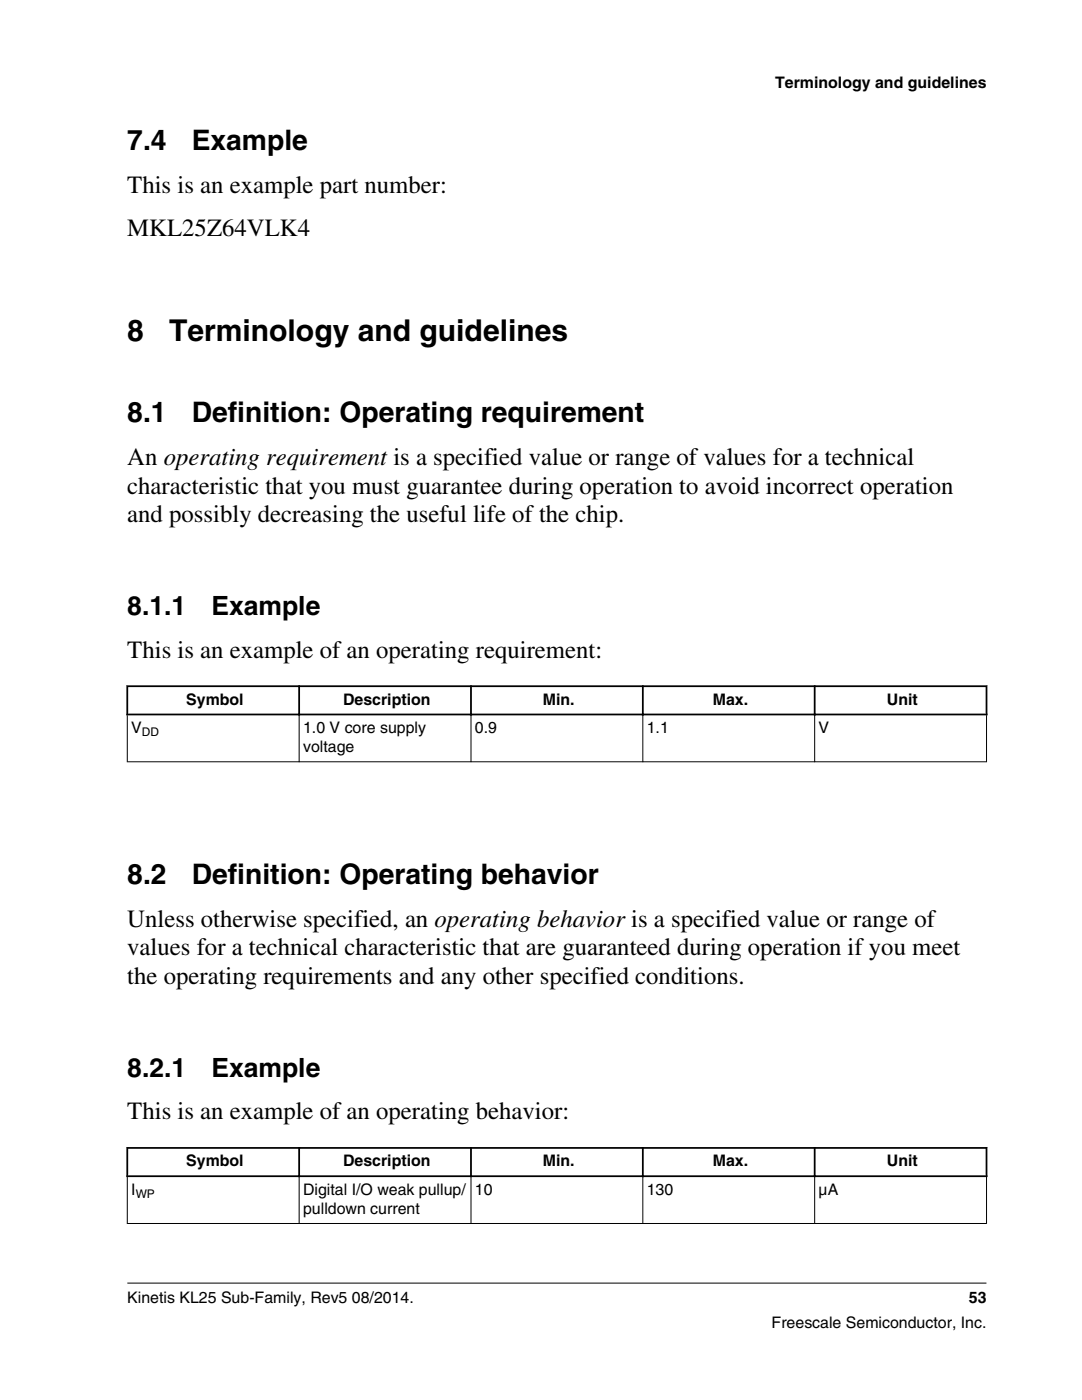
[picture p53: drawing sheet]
<svg xmlns="http://www.w3.org/2000/svg" width="216mm" height="279mm" viewBox="0 0 216 279" stroke-linecap="round" stroke-linejoin="round" font-family="sans-serif">
<defs><g id="words">
<g font-size="6">
<text x="25.4" y="68.1">8</text>
<text x="33.7" y="68.1">Terminology and guidelines</text>
</g>
<g font-size="5.6">
<text x="25.4" y="29.9">7.4</text>
<text x="38.2" y="29.9">Example</text>
<text x="25.4" y="84.3">8.1</text>
<text x="38.2" y="84.3">Definition: Operating requirement</text>
<text x="25.4" y="176.4">8.2</text>
<text x="38.2" y="176.4">Definition: Operating behavior</text>
</g>
<g font-size="5.3">
<text x="25.4" y="122.7">8.1.1</text>
<text x="42.2" y="122.7">Example</text>
<text x="25.4" y="214.9">8.2.1</text>
<text x="42.2" y="214.9">Example</text>
</g>
<g font-size="4.9">
<text x="25.4" y="38.5">This is an example part number:</text>
<text x="25.4" y="47.1">MKL25Z64VLK4</text>
<text x="25.4" y="92.9">An operating requirement is a specified value or range of values for a technical</text>
<text x="25.4" y="98.5">characteristic that you must guarantee during operation to avoid incorrect operation</text>
<text x="25.4" y="104.2">and possibly decreasing the useful life of the chip.</text>
<text x="25.4" y="131.3">This is an example of an operating requirement:</text>
<text x="25.4" y="185">Unless otherwise specified, an operating behavior is a specified value or range of</text>
<text x="25.4" y="190.7">values for a technical characteristic that are guaranteed during operation if you meet</text>
<text x="25.4" y="196.3">the operating requirements and any other specified conditions.</text>
<text x="25.4" y="223.4">This is an example of an operating behavior:</text>
</g>
<g font-size="3.2">
<text x="154.7" y="17.5">Terminology and guidelines</text>
<text x="37.2" y="140.6">Symbol</text>
<text x="68.5" y="140.6">Description</text>
<text x="108.3" y="140.6">Min.</text>
<text x="142.2" y="140.6">Max.</text>
<text x="177" y="140.6">Unit</text>
<text x="26.2" y="146.3">V</text>
<text x="60.5" y="146.3">1.0 V core supply</text>
<text x="94.8" y="146.3">0.9</text>
<text x="129.1" y="146.3">1.1</text>
<text x="163.4" y="146.3">V</text>
<text x="60.5" y="150.2">voltage</text>
<text x="37.2" y="232.8">Symbol</text>
<text x="68.5" y="232.8">Description</text>
<text x="108.3" y="232.8">Min.</text>
<text x="142.2" y="232.8">Max.</text>
<text x="177" y="232.8">Unit</text>
<text x="26.2" y="238.4">I</text>
<text x="60.5" y="238.4">Digital I/O weak pullup/</text>
<text x="94.8" y="238.4">10</text>
<text x="129.1" y="238.4">130</text>
<text x="163.4" y="238.4">µA</text>
<text x="60.5" y="242.3">pulldown current</text>
<text x="25.4" y="260">Kinetis KL25 Sub-Family, Rev5 08/2014.</text>
<text x="193.3" y="260">53</text>
<text x="154" y="265">Freescale Semiconductor, Inc.</text>
</g>
<g font-size="2.4">
<text x="28.3" y="146.9">DD</text>
<text x="27.1" y="239.1">WP</text>
</g>
</g></defs>
<path d="M25.2 136.9h171.8M25.4 136.8v6M59.7 136.8v6M94 136.8v6M128.3 136.8v6M162.6 136.8v6M196.8 136.8v6M25.2 142.6h171.8" fill="none" stroke="#000" stroke-width=".35"/>
<path d="M25.3 152h171.6M25.4 142.7v9.4M59.7 142.4v9.7M94 142.4v9.7M128.3 142.4v9.7M162.6 142.4v9.7M196.8 142.7v9.4" fill="none" stroke="#000" stroke-width=".2"/>
<g fill="#fff">
<path d="M25.4 229.1h171.4v16.9h-171.4z" fill-rule="evenodd"/>
<path d="M25.6 229.3h33.9v5.3h-33.9z" fill-rule="evenodd"/>
<path d="M59.9 229.3h33.9v5.3h-33.9z" fill-rule="evenodd"/>
<path d="M94.2 229.3h33.9v5.3h-33.9z" fill-rule="evenodd"/>
<path d="M128.4 229.3h34v5.3h-34z" fill-rule="evenodd"/>
<path d="M162.7 229.3h34v5.3h-34z" fill-rule="evenodd"/>
<path d="M25.5 234.9h34.1v9.2h-34.1z" fill-rule="evenodd"/>
<path d="M59.8 234.9h34.1v9.2h-34.1z" fill-rule="evenodd"/>
<path d="M94.1 234.9h34.1v9.2h-34.1z" fill-rule="evenodd"/>
<path d="M128.4 234.9h34.1v9.2h-34.1z" fill-rule="evenodd"/>
<path d="M162.6 234.9h34.2v9.2h-34.2z" fill-rule="evenodd"/>
</g>
<path d="M25.2 229.1h171.8M25.2 234.7h171.8M25.4 228.9v6M59.7 228.9v6M94 228.9v6M128.3 228.9v6M162.6 228.9v6M196.8 228.9v6" fill="none" stroke="#000" stroke-width=".35"/>
<path d="M25.4 234.9v9.4M59.7 234.5v9.8M94 234.5v9.8M128.3 234.5v9.8M162.6 234.5v9.8M196.8 234.9v9.4M25.3 244.2h171.6M25.4 256.1h171.4" fill="none" stroke="#000" stroke-width=".2"/>
<use href="#words"/>
</svg>
